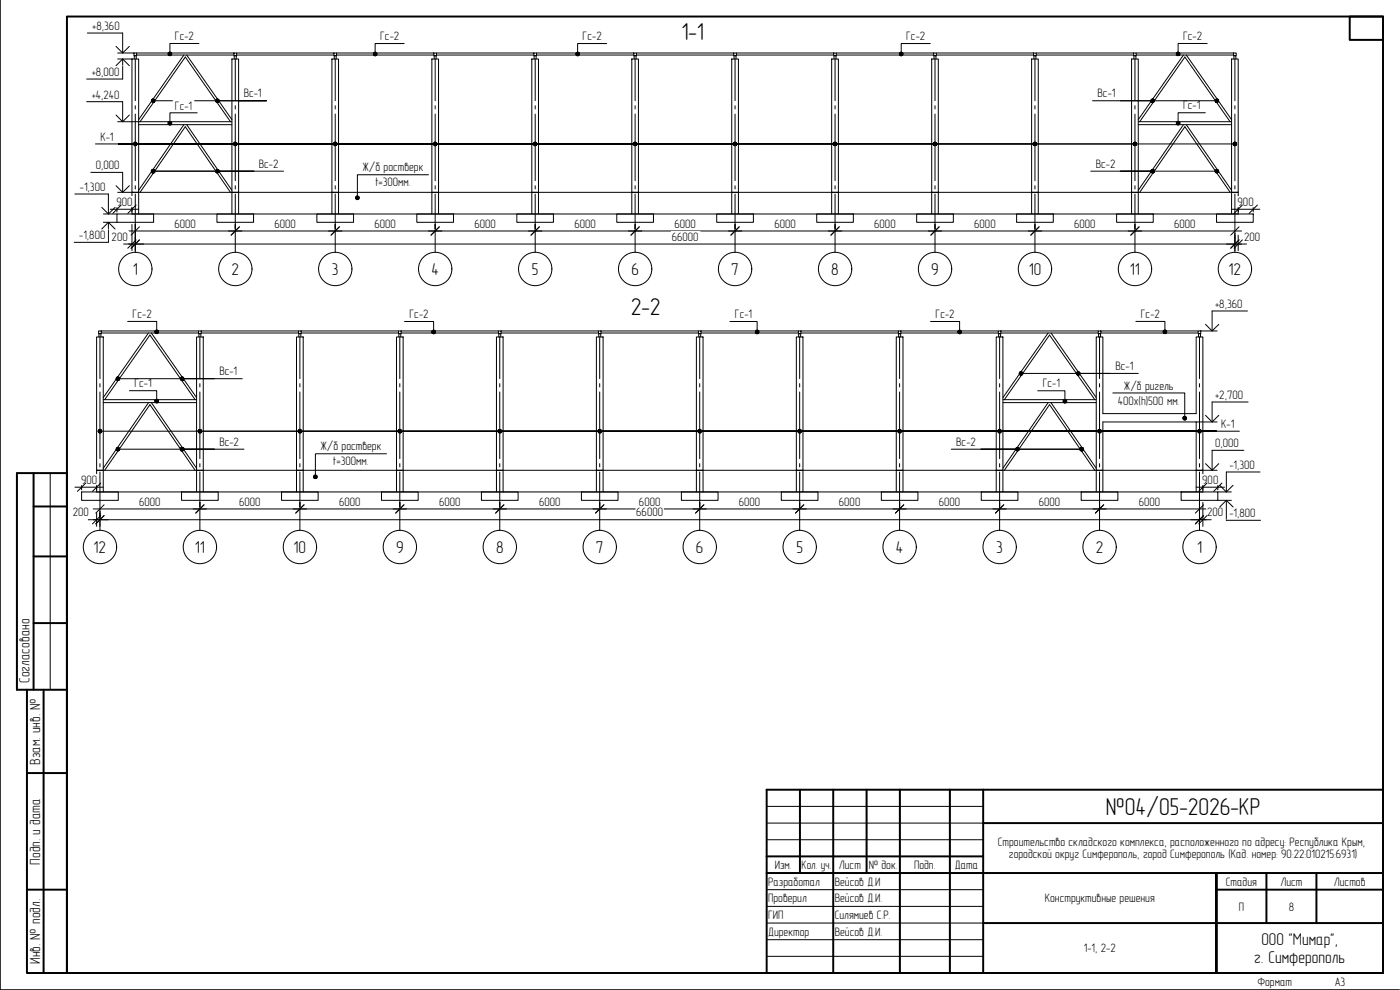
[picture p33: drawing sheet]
<svg xmlns="http://www.w3.org/2000/svg" width="420mm" height="297mm" viewBox="0 0 420 297" stroke-linecap="round" stroke-linejoin="round" font-family="sans-serif">
<defs><g id="words">
<g font-size="7.3">
<text x="204.5" y="12">1-1</text>
<text x="189.3" y="94.6">2-2</text>
<text x="331.9" y="244.4">№04/05-2026-КР</text>
</g>
<g font-size="5.1">
<text x="39.9" y="82.5">1</text>
<text x="69.5" y="82.5">2</text>
<text x="99.6" y="82.5">3</text>
<text x="129.5" y="82.5">4</text>
<text x="159.6" y="82.5">5</text>
<text x="189.5" y="82.5">6</text>
<text x="219.5" y="82.5">7</text>
<text x="249.5" y="82.5">8</text>
<text x="279.5" y="82.5">9</text>
<text x="308.7" y="82.5">10</text>
<text x="339.1" y="82.5">11</text>
<text x="368.7" y="82.5">12</text>
<text x="28.1" y="165.9">12</text>
<text x="58.5" y="165.9">11</text>
<text x="88.1" y="165.9">10</text>
<text x="118.9" y="165.9">9</text>
<text x="148.9" y="165.9">8</text>
<text x="178.9" y="165.9">7</text>
<text x="208.9" y="165.9">6</text>
<text x="239" y="165.9">5</text>
<text x="268.9" y="165.9">4</text>
<text x="299" y="165.9">3</text>
<text x="328.9" y="165.9">2</text>
<text x="359.2" y="165.9">1</text>
<text x="378.6" y="283.6">ООО &quot;Мимар&quot;,</text>
<text x="376.4" y="288.8">г. Симферополь</text>
</g>
<g font-size="4.4">
<text x="8.9" y="204.9" transform="rotate(-90 8.9 204.9)">Согласовано</text>
<text x="12.1" y="229.4" transform="rotate(-90 12.1 229.4)">Взам. инв. №</text>
<text x="12.1" y="259.4" transform="rotate(-90 12.1 259.4)">Подп. и дата</text>
<text x="12.1" y="289.2" transform="rotate(-90 12.1 289.2)">Инв. № подл.</text>
</g>
<g font-size="3.7">
<text x="27.7" y="9">+8,360</text>
<text x="52.5" y="12.1">Гс-2</text>
<text x="114.1" y="12.1">Гс-2</text>
<text x="174.9" y="12.1">Гс-2</text>
<text x="272" y="12.1">Гс-2</text>
<text x="355.1" y="12.1">Гс-2</text>
<text x="27.5" y="22.8">+8,000</text>
<text x="27.5" y="29.6">+4,240</text>
<text x="73.1" y="29.2">Вс-1</text>
<text x="329.4" y="29.2">Вс-1</text>
<text x="52.5" y="32.9">Гс-1</text>
<text x="355.1" y="32.8">Гс-1</text>
<text x="30.1" y="42.2">К-1</text>
<text x="28.8" y="50.8">0,000</text>
<text x="77.7" y="50.4">Вс-2</text>
<text x="108.8" y="51.4">Ж/б ростверк</text>
<text x="328.9" y="50.4">Вс-2</text>
<text x="24" y="57.3">-1,300</text>
<text x="112.5" y="56">t=300мм.</text>
<text x="34.9" y="61.8">900</text>
<text x="371.4" y="61.8">900</text>
<text x="23.8" y="71.8">-1,800</text>
<text x="52.4" y="68.3">6000</text>
<text x="82.4" y="68.3">6000</text>
<text x="112.4" y="68.3">6000</text>
<text x="142.4" y="68.3">6000</text>
<text x="172.4" y="68.3">6000</text>
<text x="202.4" y="68.3">6000</text>
<text x="232.4" y="68.3">6000</text>
<text x="262.4" y="68.3">6000</text>
<text x="292.4" y="68.3">6000</text>
<text x="322.4" y="68.3">6000</text>
<text x="352.4" y="68.3">6000</text>
<text x="33.5" y="72.2">200</text>
<text x="201.6" y="72.2">66000</text>
<text x="373.4" y="72.2">200</text>
<text x="39.8" y="95.4">Гс-2</text>
<text x="122.9" y="95.5">Гс-2</text>
<text x="220.6" y="95.5">Гс-1</text>
<text x="280.8" y="95.5">Гс-2</text>
<text x="342.4" y="95.4">Гс-2</text>
<text x="364.7" y="92.4">+8,360</text>
<text x="65.8" y="112.6">Вс-1</text>
<text x="334.8" y="111">Вс-1</text>
<text x="40.3" y="116.2">Гс-1</text>
<text x="312.9" y="116.3">Гс-1</text>
<text x="337.3" y="116.9">Ж/б ригель</text>
<text x="364.7" y="119.7">+2,700</text>
<text x="335.5" y="121.4">400х(h)500 мм.</text>
<text x="366.5" y="128.4">К-1</text>
<text x="65.8" y="133.8">Вс-2</text>
<text x="96.1" y="135.2">Ж/б ростверк</text>
<text x="287" y="133.8">Вс-2</text>
<text x="364.7" y="134.2">0,000</text>
<text x="99.9" y="139.7">t=300мм.</text>
<text x="369" y="140.7">-1,300</text>
<text x="24.3" y="145.2">900</text>
<text x="360.8" y="145.2">900</text>
<text x="21.8" y="154.9">200</text>
<text x="41.8" y="151.7">6000</text>
<text x="71.8" y="151.7">6000</text>
<text x="101.8" y="151.7">6000</text>
<text x="131.8" y="151.7">6000</text>
<text x="161.8" y="151.7">6000</text>
<text x="191" y="154.9">66000</text>
<text x="191.8" y="151.7">6000</text>
<text x="221.8" y="151.7">6000</text>
<text x="251.8" y="151.7">6000</text>
<text x="281.8" y="151.7">6000</text>
<text x="311.8" y="151.7">6000</text>
<text x="341.8" y="151.7">6000</text>
<text x="362.3" y="154.9">200</text>
<text x="369" y="155.2">-1,800</text>
<text x="299.5" y="253.8">Строительство складского комплекса, расположенного по адресу: Республика Крым,</text>
<text x="302.8" y="257.6">городской округ Симферополь, город Симферополь (Кад. номер: 90:22:010215:6931)</text>
<text x="232.5" y="260.7">Изм.</text>
<text x="240.6" y="260.7">Кол. уч.</text>
<text x="251.8" y="260.7">Лист</text>
<text x="260.7" y="260.7">№ док.</text>
<text x="274.3" y="260.7">Подп.</text>
<text x="286.6" y="260.7">Дата</text>
<text x="230.5" y="265.8">Разработал</text>
<text x="250.5" y="265.8">Вейсов Д.И</text>
<text x="367.9" y="265.7">Стадия</text>
<text x="384.3" y="265.7">Лист</text>
<text x="400.3" y="265.7">Листов</text>
<text x="230.5" y="275.8">ГИП</text>
<text x="230.5" y="270.8">Проверил</text>
<text x="250.5" y="270.8">Вейсов Д.И.</text>
<text x="250.5" y="275.8">Силямиев С.Р.</text>
<text x="313.6" y="270.7">Конструктивные решения</text>
<text x="371.8" y="273.2">П</text>
<text x="386.8" y="273.2">8</text>
<text x="230.5" y="280.8">Директор</text>
<text x="250.5" y="280.8">Вейсов Д.И.</text>
<text x="325.3" y="285.7">1-1, 2-2</text>
<text x="377.4" y="295.7">Формат</text>
<text x="400.6" y="295.7">A3</text>
</g>
</g></defs>
<!-- layer: 0 -->
<g fill="none" stroke="#000" stroke-width=".3">
<path d="M39.6 17.7h2v40h-2zM40.2 15.9h.8v.8h-.8zM40.3 17.7v-1h.6v1M41 15.9h30v.8h-.8v-.8M41 16.5h29.2M55.2 16.5l-13.6 19.4M56 16.5l13.6 19.4M69.6 17.7h2v40h-2zM70.3 17.7v-1h.6v1M71 16.5h29.2M71 15.9h29.2M99.6 17.7h2v40h-2z"/>
<path d="M100.2 15.9h.8v.8h-.8zM100.3 17.7v-1h.6v1M101 16.5h29.2M101 15.9h29.2M129.6 17.7h2v40h-2zM130.2 15.9h.8v.8h-.8zM130.3 17.7v-1h.6v1M131 16.5h29.2M131 15.9h29.2M159.6 17.7h2v40h-2zM160.2 15.9h.8v.8h-.8zM160.3 17.7v-1h.6v1"/>
<path d="M161 16.5h29.2M161 15.9h29.2M189.6 17.7h2v40h-2zM190.2 15.9h.8v.8h-.8zM190.3 17.7v-1h.6v1M191 16.5h29.2M191 15.9h29.2M219.6 17.7h2v40h-2zM220.2 15.9h.8v.8h-.8zM220.3 17.7v-1h.6v1M221 16.5h29.2M221 15.9h29.2"/>
<path d="M249.6 17.7h2v40h-2zM250.2 15.9h.8v.8h-.8zM250.3 17.7v-1h.6v1M251 16.5h29.2M251 15.9h29.2M279.6 17.7h2v40h-2zM280.2 15.9h.8v.8h-.8zM280.3 17.7v-1h.6v1M281 16.5h29.2M281 15.9h29.2M309.6 17.7h2v40h-2zM310.2 15.9h.8v.8h-.8z"/>
<path d="M310.3 17.7v-1h.6v1M311 16.5h29.2M311 15.9h29.2M339.6 17.7h2v40h-2zM340.2 15.9h.8v.8h-.8zM340.3 17.7v-1h.6v1M341 16.5h29.2M341 15.9h29.2M355.2 16.5l-13.6 19.4M356 16.5l13.6 19.4M369.6 17.7h2v40h-2zM370.2 15.9h.8v.8h-.8z"/>
<path d="M370.3 17.7v-1h.6v1M41.6 36.5h28M41.6 37.4h28M42 36.5l13.6-19.4 13.6 19.4M55.2 37.4l-13.6 19.7M56 37.4l13.6 19.7M341.6 36.5h28M341.6 37.4h28M342 36.5l13.6-19.4 13.6 19.4M355.2 37.4l-13.6 19.7M356 37.4l13.6 19.7M39.6 57.7h332v6.5h-332z"/>
<path d="M41.6 57.7v6.5M42 57.7l13.6-19.7 13.6 19.7M69.6 57.7v6.5M71.6 57.7v6.5M99.6 57.7v6.5M101.6 57.7v6.5M129.6 57.7v6.5M131.6 57.7v6.5M159.6 57.7v6.5M161.6 57.7v6.5M189.6 57.7v6.5M191.6 57.7v6.5"/>
<path d="M219.6 57.7v6.5M221.6 57.7v6.5M249.6 57.7v6.5M251.6 57.7v6.5M279.6 57.7v6.5M281.6 57.7v6.5M309.6 57.7v6.5M311.6 57.7v6.5M339.6 57.7v6.5M341.6 57.7v6.5M342 57.7l13.6-19.7 13.6 19.7M369.6 57.7v6.5"/>
<path d="M35.1 64.2h11v2.5h-11zM36.4 61.5l-2.6 2.5M40.9 72l-2.5 2.5M40.9 61.5l-2.5 2.5M41.8 68.1l-2.5 2.5M41.8 72l-2.5 2.5M65.1 64.2h11v2.5h-11zM71.9 68.1l-2.5 2.5M95.1 64.2h11v2.5h-11zM101.9 68.1l-2.5 2.5M125.1 64.2h11v2.5h-11zM131.8 68.1l-2.5 2.5"/>
<path d="M155.1 64.2h11v2.5h-11zM161.9 68.1l-2.5 2.5M185.1 64.2h11v2.5h-11zM191.9 68.1l-2.5 2.5M215.1 64.2h11v2.5h-11zM221.8 68.1l-2.4 2.5M245.1 64.2h11v2.5h-11zM251.9 68.1l-2.5 2.5M275.1 64.2h11v2.5h-11zM281.9 68.1l-2.5 2.5M305.1 64.2h11v2.5h-11zM311.8 68.1l-2.4 2.5"/>
<path d="M335.1 64.2h11v2.5h-11zM341.9 68.1l-2.5 2.5M365.1 64.2h11v2.5h-11zM371.9 68.1l-2.5 2.5M371.9 72l-2.5 2.5M372.9 72l-2.5 2.5M372.9 61.5l-2.5 2.5M377.4 61.5l-2.5 2.5M29.6 99.3h.8v.8h-.8zM30.4 99.9h29.2M30.4 99.3h29.2M44.6 99.9l-13.6 19.4"/>
<path d="M45.4 99.9l13.6 19.4M59.6 99.3h.8v.8h-.8zM60.4 99.9h29.2M60.4 99.3h29.2M89.6 99.3h.8v.8h-.8zM90.4 99.9h29.2M90.4 99.3h29.2M119.6 99.3h.8v.8h-.8zM120.4 99.9h29.2M120.4 99.3h29.2M149.6 99.3h.8v.8h-.8zM150.4 99.9h29.2"/>
<path d="M150.4 99.3h29.2M179.6 99.3h.8v.8h-.8zM180.4 99.9h29.2M180.4 99.3h29.2M209.6 99.3h.8v.8h-.8zM210.4 99.9h29.2M210.4 99.3h29.2M239.6 99.3h.8v.8h-.8zM240.4 99.9h29.2M240.4 99.3h29.2M269.6 99.3h.8v.8h-.8zM270.4 99.9h29.2"/>
<path d="M270.4 99.3h29.2M299.6 99.3h.8v.8h-.8zM300.4 99.9h29.2M300.4 99.3h29.2M314.6 99.9l-13.6 19.4M315.4 99.9l13.6 19.4M330.4 99.3v.8h-.8v-.8h30M330.4 99.9h29.2M359.6 99.3h.8v.8h-.8zM29 101.1h2v40h-2zM29.7 101.1v-1h.6v1M31 119.9h28"/>
<path d="M31.4 119.9l13.6-19.4 13.6 19.4M59 101.1h2v40h-2zM59.7 101.1v-1h.6v1M89 101.1h2v40h-2zM89.7 101.1v-1h.6v1M119 101.1h2v40h-2zM119.7 101.1v-1h.6v1M149 101.1h2v40h-2zM149.7 101.1v-1h.6v1M179 101.1h2v40h-2zM179.7 101.1v-1h.6v1M209 101.1h2v40h-2z"/>
<path d="M209.7 101.1v-1h.6v1M239 101.1h2v40h-2zM239.7 101.1v-1h.6v1M269 101.1h2v40h-2zM269.7 101.1v-1h.6v1M299 101.1h2v40h-2zM299.7 101.1v-1h.6v1M301 119.9h28M301.4 119.9l13.6-19.4 13.6 19.4M329 101.1h2v23h28v-23h2v40h-2v-14.5h-28v14.5h-2zM329.7 101.1v-1h.6v1M359.7 101.1v-1h.6v1"/>
<path d="M31 120.8h28M44.6 120.8l-13.6 19.7M45.4 120.8l13.6 19.7M301 120.8h28M314.6 120.8l-13.6 19.7M315.4 120.8l13.6 19.7M24.5 147.6h11v2.5h-11zM25.7 144.9l-2.5 2.5M29 141.1h332v6.5h-332zM30.2 154.7l-2.5 2.5M30.2 144.9l-2.5 2.5M31 141.1v6.5"/>
<path d="M31.2 151.5l-2.5 2.5M31.2 154.7l-2.5 2.5M31.4 141.1l13.6-19.7 13.6 19.7M54.5 147.6h11v2.5h-11zM59 141.1v6.5M61 141.1v6.5M61.2 151.5l-2.5 2.5M84.5 147.6h11v2.5h-11zM89 141.1v6.5M91 141.1v6.5M91.2 151.5l-2.4 2.5M114.5 147.6h11v2.5h-11z"/>
<path d="M119 141.1v6.5M121 141.1v6.5M121.2 151.5l-2.5 2.5M144.5 147.6h11v2.5h-11zM149 141.1v6.5M151 141.1v6.5M151.2 151.5l-2.5 2.5M174.5 147.6h11v2.5h-11zM179 141.1v6.5M181 141.1v6.5M181.3 151.5l-2.6 2.5M204.5 147.6h11v2.5h-11z"/>
<path d="M209 141.1v6.5M211 141.1v6.5M211.2 151.5l-2.5 2.5M234.5 147.6h11v2.5h-11zM239 141.1v6.5M241 141.1v6.5M241.2 151.5l-2.5 2.5M264.5 147.6h11v2.5h-11zM269 141.1v6.5M271 141.1v6.5M271.2 151.5l-2.5 2.5M294.5 147.6h11v2.5h-11z"/>
<path d="M299 141.1v6.5M301 141.1v6.5M301.2 151.5l-2.5 2.5M301.4 141.1l13.6-19.7 13.6 19.7M324.5 147.6h11v2.5h-11zM329 141.1v6.5M331 141.1v6.5M331.2 151.5l-2.5 2.5M354.5 147.6h11v2.5h-11zM359 141.1v6.5M361.2 151.5l-2.5 2.5M361.2 154.7l-2.5 2.5"/>
<path d="M362.2 154.7l-2.5 2.5M362.2 144.9l-2.5 2.5M366.7 144.9l-2.5 2.5"/>
</g>
<g fill="none" stroke="#000" stroke-width=".3">
<path d="M40.6 17.7v12.5M70.6 17.7v12.5M100.6 17.7v12.5M130.6 17.7v12.5M160.6 17.7v12.5M190.6 17.7v12.5M220.6 17.7v12.5M250.6 17.7v12.5M280.6 17.7v12.5M310.6 17.7v12.5M340.6 17.7v12.5M370.6 17.7v12.5"/>
<path d="M40.6 31.7v1M40.6 34.2v20M70.6 31.7v1M70.6 34.2v20M100.6 31.7v1M100.6 34.2v20M130.6 31.7v1M130.6 34.2v20M160.6 31.7v1M160.6 34.2v20M190.6 31.7v1M190.6 34.2v20"/>
<path d="M220.6 31.7v1M220.6 34.2v20M250.6 31.7v1M250.6 34.2v20M280.6 31.7v1M280.6 34.2v20M310.6 31.7v1M310.6 34.2v20M340.6 31.7v1M340.6 34.2v20M370.6 31.7v1M370.6 34.2v20"/>
<path d="M40.6 58.2v17.5M40.6 55.7v1M70.6 58.2v17.5M70.6 55.7v1M100.6 58.2v17.5M100.6 55.7v1M130.6 58.2v17.5M130.6 55.7v1M160.6 58.2v17.5M160.6 55.7v1M190.6 58.2v17.5M190.6 55.7v1"/>
<path d="M220.6 58.2v17.5M220.6 55.7v1M250.6 58.2v17.5M250.6 55.7v1M280.6 58.2v17.5M280.6 55.7v1M310.6 58.2v17.5M310.6 55.7v1M340.6 58.2v17.5M340.6 55.7v1M370.6 58.2v17.5M370.6 55.7v1"/>
<path d="M30 101.1v12.5M30 115.1v1M30 117.6v20M60 101.1v12.5M60 115.1v1M60 117.6v20M90 101.1v12.5M90 115.1v1M90 117.6v20M120 101.1v12.5M120 115.1v1M120 117.6v20"/>
<path d="M150 101.1v12.5M150 115.1v1M150 117.6v20M180 101.1v12.5M180 115.1v1M180 117.6v20M210 101.1v12.5M210 115.1v1M210 117.6v20M240 101.1v12.5M240 115.1v1M240 117.6v20"/>
<path d="M270 101.1v12.5M270 115.1v1M270 117.6v20M300 101.1v12.5M300 115.1v1M300 117.6v20M330 101.1v12.5M330 115.1v1M330 117.6v20M360 101.1v12.5M360 115.1v1M360 117.6v20"/>
<path d="M30 139.1v1M60 139.1v1M90 139.1v1M120 139.1v1M150 139.1v1M180 139.1v1M210 139.1v1M240 139.1v1M270 139.1v1M300 139.1v1M330 139.1v1M360 139.1v1"/>
<path d="M30 141.6v17.5M60 141.6v17.5M90 141.6v17.5M120 141.6v17.5M150 141.6v17.5M180 141.6v17.5M210 141.6v17.5M240 141.6v17.5M270 141.6v17.5M300 141.6v17.5M330 141.6v17.5M360 141.6v17.5"/>
<circle cx="40.6" cy="80.7" r="5"/>
<circle cx="70.6" cy="80.7" r="5"/>
<circle cx="100.6" cy="80.7" r="5"/>
<circle cx="130.6" cy="80.7" r="5"/>
<circle cx="160.6" cy="80.7" r="5"/>
<circle cx="190.6" cy="80.7" r="5"/>
<circle cx="220.6" cy="80.7" r="5"/>
<circle cx="250.6" cy="80.7" r="5"/>
<circle cx="280.6" cy="80.7" r="5"/>
<circle cx="310.6" cy="80.7" r="5"/>
<circle cx="340.6" cy="80.7" r="5"/>
<circle cx="370.6" cy="80.7" r="5"/>
<circle cx="30" cy="164.1" r="5"/>
<circle cx="60" cy="164.1" r="5"/>
<circle cx="90" cy="164.1" r="5"/>
<circle cx="120" cy="164.1" r="5"/>
<circle cx="150" cy="164.1" r="5"/>
<circle cx="180" cy="164.1" r="5"/>
<circle cx="210" cy="164.1" r="5"/>
<circle cx="240" cy="164.1" r="5"/>
<circle cx="270" cy="164.1" r="5"/>
<circle cx="300" cy="164.1" r="5"/>
<circle cx="330" cy="164.1" r="5"/>
<circle cx="360" cy="164.1" r="5"/>
</g>
<g fill="none" stroke="#fff" stroke-width=".3">
<path d="M52 12.5h6.7M113.6 12.6h6.7M174.4 12.6h6.7M271.5 12.6h6.7M354.6 12.5h6.7M52 33.3h6.2M72.6 29.7h6.4M328.9 29.7h6.4M354.6 33.3h6.1M29.6 42.7h5M77.2 50.9h6.9M108.3 52h19.3"/>
<path d="M112 56.4h11.8M328.4 50.9h6.9M39.3 95.9h6.7M122.4 96h6.7M220 96h6.2M280.3 96h6.7M341.9 95.9h6.7M39.9 116.7h6.1M65.3 113.1h6.4M312.4 116.7h6.2M334.3 111.6h6.3M336.8 117.4h15.9"/>
<path d="M65.3 134.3h6.9M95.7 135.7h19.3M286.5 134.3h6.9M335 121.9h19.5M366 128.9h4.9M99.4 140.2h11.8"/>
</g>
<g fill="#fff" stroke="#fff" stroke-width=".3">
<path d="M29.6 39.2h5l-5 3.5zM29.6 42.7h5v-3.5z"/>
<path d="M72.6 26.2h6.4l-6.4 3.5zM72.6 29.7h6.4v-3.5z"/>
<path d="M77.2 47.4h6.9l-6.9 3.5zM77.2 50.9h6.9v-3.5z"/>
<path d="M52 9h6.7l-6.7 3.5zM52 12.5h6.7v-3.5z"/>
<path d="M354.6 29.8h6.1l-6.1 3.5zM354.6 33.3h6.1v-3.5z"/>
<path d="M52 29.9h6.2l-6.2 3.4zM52 33.3h6.2v-3.4z"/>
<path d="M354.6 9h6.7l-6.7 3.5zM354.6 12.5h6.7v-3.5z"/>
<path d="M174.4 9.1h6.7l-6.7 3.5zM174.4 12.6h6.7v-3.5z"/>
<path d="M328.4 47.4h6.9l-6.9 3.5zM328.4 50.9h6.9v-3.5z"/>
<path d="M328.9 26.2h6.4l-6.4 3.5zM328.9 29.7h6.4v-3.5z"/>
<path d="M113.6 9.1h6.7l-6.7 3.5zM113.6 12.6h6.7v-3.5z"/>
<path d="M271.5 9.1h6.7l-6.7 3.5zM271.5 12.6h6.7v-3.5z"/>
<path d="M108.3 48.5h19.3l-19.3 3.5zM108.3 52h19.3v-3.5z"/>
<path d="M112 52.9h11.8l-11.8 3.5zM112 56.4h11.8v-3.5z"/>
<path d="M366 125.4h4.9l-4.9 3.5zM366 128.9h4.9v-3.5z"/>
<path d="M334.3 108h6.3l-6.3 3.6zM334.3 111.6h6.3v-3.6z"/>
<path d="M286.5 130.8h6.9l-6.9 3.5zM286.5 134.3h6.9v-3.5z"/>
<path d="M341.9 92.4h6.7l-6.7 3.5zM341.9 95.9h6.7v-3.5z"/>
<path d="M39.9 113.2h6.1l-6.1 3.5zM39.9 116.7h6.1v-3.5z"/>
<path d="M312.4 113.2h6.2l-6.2 3.5zM312.4 116.7h6.2v-3.5z"/>
<path d="M39.3 92.4h6.7l-6.7 3.5zM39.3 95.9h6.7v-3.5z"/>
<path d="M220 92.5h6.2l-6.2 3.5zM220 96h6.2v-3.5z"/>
<path d="M65.3 130.8h6.9l-6.9 3.5zM65.3 134.3h6.9v-3.5z"/>
<path d="M65.3 109.6h6.4l-6.4 3.5zM65.3 113.1h6.4v-3.5z"/>
<path d="M280.3 92.5h6.7l-6.7 3.5zM280.3 96h6.7v-3.5z"/>
<path d="M122.4 92.5h6.7l-6.7 3.5zM122.4 96h6.7v-3.5z"/>
<path d="M336.8 113.9h15.9l-15.9 3.5zM336.8 117.4h15.9v-3.5z"/>
<path d="M335 118.4h19.5l-19.5 3.5zM335 121.9h19.5v-3.5z"/>
<path d="M95.7 132.2h19.3l-19.3 3.5zM95.7 135.7h19.3v-3.5z"/>
<path d="M99.4 136.7h11.8l-11.8 3.5zM99.4 140.2h11.8v-3.5z"/>
</g>
<g fill="#000" stroke="#000" stroke-width=".3">
<path d="M51 16.2h.5v.2zM112.6 16.2h.5v.2zM173.4 16.2h.5l-.1 .2zM270.5 16.2h.5l-.1 .2zM353.6 16.2h.5l-.1 .2zM46 30.2h.5l-.1 .2zM51 37h.5v.2zM65.2 30.2h.5v.2zM345.9 30.2h.5v.2zM353.6 36.9h.5l-.1 .2zM365.2 30.2h.5v.2zM40.6 43.2h.5v.2z"/>
<path d="M46 51.4h.5l-.1 .1zM65.2 51.4h.5v.1zM70.6 43.2h.5v.2zM100.6 43.2h.5v.2zM107.3 59.4h.5l-.1 .1zM130.6 43.2h.5v.2zM160.6 43.2h.5v.2zM190.6 43.2h.5v.2zM220.6 43.2h.5v.2zM250.6 43.2h.5v.2zM280.6 43.2h.5v.2zM310.6 43.2h.5v.2z"/>
<path d="M340.6 43.2h.5v.2zM345.9 51.4h.5v.1zM365.2 51.4h.5v.1zM370.6 43.2h.5v.2zM47 99.6h.5v.2zM130.1 99.6h.5v.2zM227.2 99.6h.5v.2zM288 99.6h.5v.2zM349.6 99.6h.5v.2zM35.4 113.6h.5v.2zM54.7 113.6h.5l-.1 .2zM306.4 112h.5v.3z"/>
<path d="M323.6 112h.5l-.1 .3zM30 129.4h.5v.2zM35.4 134.8h.5v.2zM47 120.3h.5v.2zM54.7 134.8h.5l-.1 .2zM60 129.4h.5v.2zM90 129.4h.5l-.1 .2zM120 129.4h.5v.2zM150 129.4h.5v.2zM180 129.4h.5l-.1 .2zM210 129.4h.5v.2zM240 129.4h.5v.2z"/>
<path d="M270 129.4h.5l-.1 .2zM300 129.4h.5v.2zM305.4 134.8h.5l-.1 .2zM319.6 120.4h.5v.2zM324.6 134.8h.5v.2zM330 129.4h.5v.2zM355.6 125.5h.4v.2zM360 129.4h.5l-.1 .2zM94.7 143.1h.4v.2z"/>
<path d="M50.5 16.4l.1 .1 .4-.3zM50.6 16.5l.4-.3-.2 .4zM51 16.2l-.2 .4 .2 .1z"/>
<path d="M50.6 15.8l-.1 .2 .5 .2zM50.5 16l.5 .2h-.5zM50.5 16.2v.2l.5-.2z"/>
<path d="M51 16.2v.5l.2-.1zM51 16.2l.4 .3-.2 .1zM51 16.2l.4 .3 .1-.1z"/>
<path d="M51 15.7v.5l.2-.5zM50.8 15.7h.2v.5zM50.6 15.8l.4 .4-.2-.5z"/>
<path d="M51 16.2h.5v-.2zM51.4 15.8l.1 .2-.5 .2zM51.2 15.7l-.2 .5 .4-.4z"/>
<path d="M112.1 16.4l.1 .2 .4-.4zM112.6 16.2l-.2 .5-.2-.1zM112.6 16.2l-.2 .5h.2z"/>
<path d="M112.2 15.8l-.1 .2 .5 .2zM112.1 16l.5 .2h-.5zM112.1 16.2v.2l.5-.2z"/>
<path d="M112.6 16.2v.5h.2zM112.6 16.2l.3 .4-.1 .1zM112.6 16.2l.3 .4 .2-.2z"/>
<path d="M112.6 15.7v.5l.2-.5zM112.4 15.7h.2v.5zM112.2 15.8l.4 .4-.2-.5z"/>
<path d="M112.6 16.2h.5v-.2zM112.6 16.2l.3-.4 .2 .2zM112.8 15.7l-.2 .5 .3-.4z"/>
<path d="M172.9 16.4l.1 .2 .4-.4zM173.4 16.2l-.2 .5-.2-.1zM173.4 16.2l-.2 .5h.2z"/>
<path d="M173 15.8l-.1 .2 .5 .2zM172.9 16l.5 .2h-.5zM172.9 16.2v.2l.5-.2z"/>
<path d="M173.4 16.2v.5h.2zM173.4 16.2l.3 .4-.1 .1zM173.4 16.2l.3 .4 .1-.2z"/>
<path d="M173.4 15.7v.5l.2-.5zM173.2 15.7h.2v.5zM173 15.8l.4 .4-.2-.5z"/>
<path d="M173.4 16.2h.5l-.1-.2zM173.4 16.2l.3-.4 .1 .2zM173.6 15.7l-.2 .5 .3-.4z"/>
<path d="M270 16.4l.1 .2 .4-.4zM270.1 16.6l.4-.4-.2 .5zM270.5 16.2l-.2 .5h.2z"/>
<path d="M270.1 15.8l-.1 .2 .5 .2zM270 16l.5 .2h-.5zM270 16.2v.2l.5-.2z"/>
<path d="M270.5 16.2v.5h.2zM270.5 16.2l.3 .4-.1 .1zM270.5 16.2l.3 .4 .1-.2z"/>
<path d="M270.5 15.7v.5l.2-.5zM270.3 15.7h.2v.5zM270.1 15.8l.4 .4-.2-.5z"/>
<path d="M270.5 16.2h.5l-.1-.2zM270.5 16.2l.3-.4 .1 .2zM270.7 15.7l-.2 .5 .3-.4z"/>
<path d="M353.1 16.4l.1 .1 .4-.3zM353.2 16.5l.4-.3-.2 .4zM353.6 16.2l-.2 .4 .2 .1z"/>
<path d="M353.2 15.8l-.1 .2 .5 .2zM353.1 16l.5 .2h-.5zM353.1 16.2v.2l.5-.2z"/>
<path d="M353.6 16.2v.5l.2-.1zM353.6 16.2l.3 .3-.1 .1zM353.6 16.2l.3 .3 .1-.1z"/>
<path d="M353.6 15.7v.5l.2-.5zM353.4 15.7h.2v.5zM353.2 15.8l.4 .4-.2-.5z"/>
<path d="M353.6 16.2h.5l-.1-.2zM353.9 15.8l.1 .2-.4 .2zM353.8 15.7l-.2 .5 .3-.4z"/>
<path d="M45.5 30.4l.1 .2 .4-.4zM45.6 30.6l.4-.4-.2 .5zM46 30.2l-.2 .5h.2z"/>
<path d="M45.6 29.9l-.1 .1 .5 .2zM45.5 30l.5 .2h-.5zM45.5 30.2v.2l.5-.2z"/>
<path d="M46 30.2v.5h.2zM46 30.2l.3 .4-.1 .1zM46 30.2l.3 .4 .1-.2z"/>
<path d="M46 29.7v.5l.2-.4zM45.8 29.8l.2-.1v.5zM45.6 29.9l.4 .3-.2-.4z"/>
<path d="M46 30.2h.5l-.1-.2zM46.3 29.9l.1 .1-.4 .2zM46.2 29.8l-.2 .4 .3-.3z"/>
<path d="M50.5 37.2l.1 .1 .4-.3zM50.6 37.3l.4-.3-.2 .4zM51 37l-.2 .4 .2 .1z"/>
<path d="M50.6 36.6l-.1 .2 .5 .2zM50.5 36.8l.5 .2h-.5zM50.5 37v.2l.5-.2z"/>
<path d="M51 37v.5l.2-.1zM51 37l.4 .3-.2 .1zM51 37l.4 .3 .1-.1z"/>
<path d="M51 36.5v.5l.2-.5zM50.8 36.5h.2v.5zM50.6 36.6l.4 .4-.2-.5z"/>
<path d="M51 37h.5v-.2zM51 37l.4-.4 .1 .2zM51.2 36.5l-.2 .5 .4-.4z"/>
<path d="M64.8 30.4l.1 .2 .3-.4zM64.9 30.6l.3-.4-.2 .5zM65.2 30.2l-.2 .5h.2z"/>
<path d="M64.9 29.9l-.1 .1 .4 .2zM64.8 30l.4 .2h-.5zM64.7 30.2l.1 .2 .4-.2z"/>
<path d="M65.2 30.2v.5h.2zM65.2 30.2l.4 .4-.2 .1zM65.2 30.2l.4 .4 .1-.2z"/>
<path d="M65.2 29.7v.5l.2-.4zM65 29.8l.2-.1v.5zM64.9 29.9l.3 .3-.2-.4z"/>
<path d="M65.2 30.2h.5v-.2zM65.2 30.2l.4-.3 .1 .1zM65.4 29.8l-.2 .4 .4-.3z"/>
<path d="M345.5 30.4l.1 .2 .3-.4zM345.6 30.6l.3-.4-.2 .5zM345.9 30.2l-.2 .5h.2z"/>
<path d="M345.6 29.9l-.1 .1 .4 .2zM345.5 30l.4 .2h-.5zM345.4 30.2l.1 .2 .4-.2z"/>
<path d="M345.9 30.2v.5h.2zM345.9 30.2l.4 .4-.2 .1zM345.9 30.2l.4 .4 .1-.2z"/>
<path d="M345.9 29.7v.5l.2-.4zM345.7 29.8l.2-.1v.5zM345.6 29.9l.3 .3-.2-.4z"/>
<path d="M345.9 30.2h.5v-.2zM345.9 30.2l.4-.3 .1 .1zM346.1 29.8l-.2 .4 .4-.3z"/>
<path d="M353.1 37.1l.1 .2 .4-.4zM353.2 37.3l.4-.4-.2 .5zM353.6 36.9l-.2 .5 .2 .1z"/>
<path d="M353.2 36.6l-.1 .2 .5 .1zM353.1 36.8l.5 .1h-.5zM353.1 36.9v.2l.5-.2z"/>
<path d="M353.6 36.9v.6l.2-.1zM353.6 36.9l.3 .4-.1 .1zM353.6 36.9l.3 .4 .1-.2z"/>
<path d="M353.6 36.5v.4l.2-.4zM353.4 36.5h.2v.4zM353.2 36.6l.4 .3-.2-.4z"/>
<path d="M353.6 36.9h.5l-.1-.1zM353.6 36.9l.3-.3 .1 .2zM353.8 36.5l-.2 .4 .3-.3z"/>
<path d="M364.7 30.4l.1 .2 .4-.4zM364.8 30.6l.4-.4-.2 .5zM365.2 30.2l-.2 .5h.2z"/>
<path d="M364.8 29.9l-.1 .1 .5 .2zM364.7 30l.5 .2h-.5zM364.7 30.2v.2l.5-.2z"/>
<path d="M365.2 30.2v.5h.2zM365.2 30.2l.3 .4-.1 .1zM365.2 30.2l.3 .4 .2-.2z"/>
<path d="M365.2 29.7v.5l.2-.4zM365 29.8l.2-.1v.5zM364.8 29.9l.4 .3-.2-.4z"/>
<path d="M365.2 30.2h.5v-.2zM365.5 29.9l.2 .1-.5 .2zM365.4 29.8l-.2 .4 .3-.3z"/>
<path d="M40.1 43.4l.2 .1 .3-.3zM40.3 43.5l.3-.3-.2 .5zM40.6 43.2l-.2 .5h.2z"/>
<path d="M40.3 42.8l-.2 .2 .5 .2zM40.1 43l.5 .2h-.5zM40.1 43.2v.2l.5-.2z"/>
<path d="M40.6 43.2v.5h.2zM40.6 43.2l.4 .3-.2 .2zM40.6 43.2l.4 .3 .1-.1z"/>
<path d="M40.6 42.7v.5l.2-.5zM40.4 42.7h.2v.5zM40.3 42.8l.3 .4-.2-.5z"/>
<path d="M40.6 43.2h.5v-.2zM40.6 43.2l.4-.4 .1 .2zM40.8 42.7l-.2 .5 .4-.4z"/>
<path d="M45.5 51.5l.1 .2 .4-.3zM45.6 51.7l.4-.3-.2 .4zM46 51.4l-.2 .4 .2 .1z"/>
<path d="M45.5 51.5l.1 .2 .4-.3zM45.6 51.7l.4-.3-.2 .4zM46 51.4l-.2 .4 .2 .1z"/>
<path d="M45.6 51l-.1 .2 .5 .2zM45.5 51.2l.5 .2h-.5zM45.5 51.4v.1l.5-.1z"/>
<path d="M45.6 51l-.1 .2 .5 .2zM45.5 51.2l.5 .2h-.5zM45.5 51.4v.1l.5-.1z"/>
<path d="M46 51.4v.5l.2-.1zM46 51.4l.3 .3-.1 .1zM46 51.4l.3 .3 .1-.2z"/>
<path d="M46 51.4v.5l.2-.1zM46 51.4l.3 .3-.1 .1zM46 51.4l.3 .3 .1-.2z"/>
<path d="M46 50.9v.5l.2-.5zM45.8 50.9h.2v.5zM45.6 51l.4 .4-.2-.5z"/>
<path d="M46 50.9v.5l.2-.5zM45.8 50.9h.2v.5zM45.6 51l.4 .4-.2-.5z"/>
<path d="M46 51.4h.5l-.1-.2zM46 51.4l.3-.4 .1 .2zM46.2 50.9l-.2 .5 .3-.4z"/>
<path d="M46 51.4h.5l-.1-.2zM46 51.4l.3-.4 .1 .2zM46.2 50.9l-.2 .5 .3-.4z"/>
<path d="M64.8 51.5l.1 .2 .3-.3zM64.9 51.7l.3-.3-.2 .4zM65.2 51.4l-.2 .4 .2 .1z"/>
<path d="M64.9 51l-.1 .2 .4 .2zM64.8 51.2l.4 .2h-.5zM64.7 51.4l.1 .1 .4-.1z"/>
<path d="M65.2 51.4v.5l.2-.1zM65.2 51.4l.4 .3-.2 .1zM65.2 51.4l.4 .3 .1-.2z"/>
<path d="M65.2 50.9v.5l.2-.5zM65 50.9h.2v.5zM64.9 51l.3 .4-.2-.5z"/>
<path d="M65.2 51.4h.5v-.2zM65.2 51.4l.4-.4 .1 .2zM65.4 50.9l-.2 .5 .4-.4z"/>
<path d="M70.1 43.4l.2 .1 .3-.3zM70.3 43.5l.3-.3-.2 .5zM70.6 43.2l-.2 .5h.2z"/>
<path d="M70.3 42.8l-.2 .2 .5 .2zM70.1 43l.5 .2h-.5zM70.1 43.2v.2l.5-.2z"/>
<path d="M70.6 43.2v.5h.2zM70.6 43.2l.4 .3-.2 .2zM70.6 43.2l.4 .3 .1-.1z"/>
<path d="M70.6 42.7v.5l.2-.5zM70.4 42.7h.2v.5zM70.3 42.8l.3 .4-.2-.5z"/>
<path d="M70.6 43.2h.5v-.2zM71 42.8l.1 .2-.5 .2zM70.8 42.7l-.2 .5 .4-.4z"/>
<path d="M100.1 43.4l.1 .1 .4-.3zM100.2 43.5l.4-.3-.2 .5zM100.6 43.2l-.2 .5h.2z"/>
<path d="M100.2 42.8l-.1 .2 .5 .2zM100.1 43l.5 .2h-.5zM100.1 43.2v.2l.5-.2z"/>
<path d="M100.6 43.2v.5h.2zM100.6 43.2l.4 .3-.2 .2zM100.6 43.2l.4 .3 .1-.1z"/>
<path d="M100.6 42.7v.5l.2-.5zM100.4 42.7h.2v.5zM100.2 42.8l.4 .4-.2-.5z"/>
<path d="M100.6 43.2h.5v-.2zM100.6 43.2l.4-.4 .1 .2zM100.8 42.7l-.2 .5 .4-.4z"/>
<path d="M106.8 59.5l.1 .2 .4-.3zM106.9 59.7l.4-.3-.2 .4zM107.3 59.4l-.2 .4h.2z"/>
<path d="M106.9 59l-.1 .2 .5 .2zM106.8 59.2l.5 .2h-.5zM106.8 59.4v.1l.5-.1z"/>
<path d="M107.3 59.4v.4h.1zM107.3 59.4l.3 .3-.2 .1zM107.3 59.4l.3 .3 .1-.2z"/>
<path d="M107.3 58.9v.5l.1-.5zM107.1 58.9h.2v.5zM106.9 59l.4 .4-.2-.5z"/>
<path d="M107.3 59.4h.5l-.1-.2zM107.3 59.4l.3-.4 .1 .2zM107.4 58.9l-.1 .5 .3-.4z"/>
<path d="M130.1 43.4l.2 .1 .3-.3zM130.3 43.5l.3-.3-.2 .5zM130.6 43.2l-.2 .5h.2z"/>
<path d="M130.3 42.8l-.2 .2 .5 .2zM130.1 43l.5 .2h-.5zM130.1 43.2v.2l.5-.2z"/>
<path d="M130.6 43.2v.5h.2zM130.6 43.2l.4 .3-.2 .2zM130.6 43.2l.4 .3 .1-.1z"/>
<path d="M130.6 42.7v.5l.2-.5zM130.4 42.7h.2v.5zM130.3 42.8l.3 .4-.2-.5z"/>
<path d="M130.6 43.2h.5v-.2zM130.6 43.2l.4-.4 .1 .2zM130.8 42.7l-.2 .5 .4-.4z"/>
<path d="M160.1 43.4l.2 .1 .3-.3zM160.3 43.5l.3-.3-.2 .5zM160.6 43.2l-.2 .5h.2z"/>
<path d="M160.3 42.8l-.2 .2 .5 .2zM160.1 43l.5 .2h-.5zM160.1 43.2v.2l.5-.2z"/>
<path d="M160.6 43.2v.5h.2zM160.6 43.2l.4 .3-.2 .2zM160.6 43.2l.4 .3 .1-.1z"/>
<path d="M160.6 42.7v.5l.2-.5zM160.4 42.7h.2v.5zM160.3 42.8l.3 .4-.2-.5z"/>
<path d="M160.6 43.2h.5v-.2zM161 42.8l.1 .2-.5 .2zM160.8 42.7l-.2 .5 .4-.4z"/>
<path d="M190.1 43.4l.1 .1 .4-.3zM190.2 43.5l.4-.3-.2 .5zM190.6 43.2l-.2 .5h.2z"/>
<path d="M190.2 42.8l-.1 .2 .5 .2zM190.1 43l.5 .2h-.5zM190.1 43.2v.2l.5-.2z"/>
<path d="M190.6 43.2v.5h.2zM190.6 43.2l.4 .3-.2 .2zM190.6 43.2l.4 .3 .1-.1z"/>
<path d="M190.6 42.7v.5l.2-.5zM190.4 42.7h.2v.5zM190.2 42.8l.4 .4-.2-.5z"/>
<path d="M190.6 43.2h.5v-.2zM190.6 43.2l.4-.4 .1 .2zM190.8 42.7l-.2 .5 .4-.4z"/>
<path d="M220.1 43.4l.2 .1 .3-.3zM220.3 43.5l.3-.3-.2 .5zM220.6 43.2l-.2 .5h.2z"/>
<path d="M220.3 42.8l-.2 .2 .5 .2zM220.1 43l.5 .2h-.5zM220.1 43.2v.2l.5-.2z"/>
<path d="M220.6 43.2v.5h.2zM220.6 43.2l.4 .3-.2 .2zM220.6 43.2l.4 .3 .1-.1z"/>
<path d="M220.6 42.7v.5l.2-.5zM220.4 42.7h.2v.5zM220.3 42.8l.3 .4-.2-.5z"/>
<path d="M220.6 43.2h.5v-.2zM220.6 43.2l.4-.4 .1 .2zM220.8 42.7l-.2 .5 .4-.4z"/>
<path d="M250.1 43.4l.2 .1 .3-.3zM250.3 43.5l.3-.3-.2 .5zM250.6 43.2l-.2 .5h.2z"/>
<path d="M250.3 42.8l-.2 .2 .5 .2zM250.1 43l.5 .2h-.5zM250.1 43.2v.2l.5-.2z"/>
<path d="M250.6 43.2v.5h.2zM250.6 43.2l.4 .3-.2 .2zM250.6 43.2l.4 .3 .1-.1z"/>
<path d="M250.6 42.7v.5l.2-.5zM250.4 42.7h.2v.5zM250.3 42.8l.3 .4-.2-.5z"/>
<path d="M250.6 43.2h.5v-.2zM251 42.8l.1 .2-.5 .2zM250.8 42.7l-.2 .5 .4-.4z"/>
<path d="M280.1 43.4l.1 .1 .4-.3zM280.2 43.5l.4-.3-.2 .5zM280.6 43.2l-.2 .5h.2z"/>
<path d="M280.2 42.8l-.1 .2 .5 .2zM280.1 43l.5 .2h-.5zM280.1 43.2v.2l.5-.2z"/>
<path d="M280.6 43.2v.5h.2zM280.6 43.2l.4 .3-.2 .2zM280.6 43.2l.4 .3 .1-.1z"/>
<path d="M280.6 42.7v.5l.2-.5zM280.4 42.7h.2v.5zM280.2 42.8l.4 .4-.2-.5z"/>
<path d="M280.6 43.2h.5v-.2zM280.6 43.2l.4-.4 .1 .2zM280.8 42.7l-.2 .5 .4-.4z"/>
<path d="M310.1 43.4l.2 .1 .3-.3zM310.3 43.5l.3-.3-.2 .5zM310.6 43.2l-.2 .5h.2z"/>
<path d="M310.3 42.8l-.2 .2 .5 .2zM310.1 43l.5 .2h-.5zM310.1 43.2v.2l.5-.2z"/>
<path d="M310.6 43.2v.5h.2zM310.6 43.2l.4 .3-.2 .2zM310.6 43.2l.4 .3 .1-.1z"/>
<path d="M310.6 42.7v.5l.2-.5zM310.4 42.7h.2v.5zM310.3 42.8l.3 .4-.2-.5z"/>
<path d="M310.6 43.2h.5v-.2zM310.6 43.2l.4-.4 .1 .2zM310.8 42.7l-.2 .5 .4-.4z"/>
<path d="M340.1 43.4l.2 .1 .3-.3zM340.3 43.5l.3-.3-.2 .5zM340.6 43.2l-.2 .5h.2z"/>
<path d="M340.3 42.8l-.2 .2 .5 .2zM340.1 43l.5 .2h-.5zM340.1 43.2v.2l.5-.2z"/>
<path d="M340.6 43.2v.5h.2zM340.6 43.2l.4 .3-.2 .2zM340.6 43.2l.4 .3 .1-.1z"/>
<path d="M340.6 42.7v.5l.2-.5zM340.4 42.7h.2v.5zM340.3 42.8l.3 .4-.2-.5z"/>
<path d="M340.6 43.2h.5v-.2zM341 42.8l.1 .2-.5 .2zM340.8 42.7l-.2 .5 .4-.4z"/>
<path d="M345.5 51.5l.1 .2 .3-.3zM345.9 51.4l-.2 .4-.1-.1zM345.9 51.4l-.2 .4 .2 .1z"/>
<path d="M345.5 51.5l.1 .2 .3-.3zM345.9 51.4l-.2 .4-.1-.1zM345.9 51.4l-.2 .4 .2 .1z"/>
<path d="M345.6 51l-.1 .2 .4 .2zM345.5 51.2l.4 .2h-.5zM345.4 51.4l.1 .1 .4-.1z"/>
<path d="M345.6 51l-.1 .2 .4 .2zM345.5 51.2l.4 .2h-.5zM345.4 51.4l.1 .1 .4-.1z"/>
<path d="M345.9 51.4v.5l.2-.1zM345.9 51.4l.4 .3-.2 .1zM345.9 51.4l.4 .3 .1-.2z"/>
<path d="M345.9 51.4v.5l.2-.1zM345.9 51.4l.4 .3-.2 .1zM345.9 51.4l.4 .3 .1-.2z"/>
<path d="M345.9 50.9v.5l.2-.5zM345.7 50.9h.2v.5zM345.6 51l.3 .4-.2-.5z"/>
<path d="M345.9 50.9v.5l.2-.5zM345.7 50.9h.2v.5zM345.6 51l.3 .4-.2-.5z"/>
<path d="M345.9 51.4h.5v-.2zM345.9 51.4l.4-.4 .1 .2zM346.1 50.9l-.2 .5 .4-.4z"/>
<path d="M345.9 51.4h.5v-.2zM345.9 51.4l.4-.4 .1 .2zM346.1 50.9l-.2 .5 .4-.4z"/>
<path d="M364.7 51.5l.1 .2 .4-.3zM365.2 51.4l-.2 .4-.2-.1zM365.2 51.4l-.2 .4 .2 .1z"/>
<path d="M364.8 51l-.1 .2 .5 .2zM364.7 51.2l.5 .2h-.5zM364.7 51.4v.1l.5-.1z"/>
<path d="M365.2 51.4v.5l.2-.1zM365.2 51.4l.3 .3-.1 .1zM365.2 51.4l.3 .3 .2-.2z"/>
<path d="M365.2 50.9v.5l.2-.5zM365 50.9h.2v.5zM364.8 51l.4 .4-.2-.5z"/>
<path d="M365.2 51.4h.5v-.2zM365.2 51.4l.3-.4 .2 .2zM365.4 50.9l-.2 .5 .3-.4z"/>
<path d="M370.1 43.4l.1 .1 .4-.3zM370.2 43.5l.4-.3-.2 .5zM370.6 43.2l-.2 .5h.2z"/>
<path d="M370.2 42.8l-.1 .2 .5 .2zM370.1 43l.5 .2h-.5zM370.1 43.2v.2l.5-.2z"/>
<path d="M370.6 43.2v.5h.2zM370.6 43.2l.4 .3-.2 .2zM370.6 43.2l.4 .3 .1-.1z"/>
<path d="M370.6 42.7v.5l.2-.5zM370.4 42.7h.2v.5zM370.2 42.8l.4 .4-.2-.5z"/>
<path d="M370.6 43.2h.5v-.2zM370.6 43.2l.4-.4 .1 .2zM370.8 42.7l-.2 .5 .4-.4z"/>
<path d="M46.6 99.8l.1 .1 .3-.3zM46.7 99.9l.3-.3-.2 .4zM47 99.6l-.2 .4 .2 .1z"/>
<path d="M46.7 99.2l-.1 .2 .4 .2zM46.6 99.4l.4 .2h-.5zM46.5 99.6l.1 .2 .4-.2z"/>
<path d="M47 99.1v.5l.2-.5zM46.8 99.1h.2v.5zM46.7 99.2l.3 .4-.2-.5z"/>
<path d="M47 99.6h.5v-.2zM47 99.6l.4-.4 .1 .2zM47.2 99.1l-.2 .5 .4-.4z"/>
<path d="M129.7 99.8l.1 .2 .3-.4zM129.8 100l.3-.4-.2 .5zM130.1 99.6l-.2 .5h.2z"/>
<path d="M129.8 99.2l-.1 .2 .4 .2zM129.7 99.4l.4 .2h-.5zM129.6 99.6l.1 .2 .4-.2z"/>
<path d="M130.1 99.1v.5l.2-.5zM129.9 99.1h.2v.5zM129.8 99.2l.3 .4-.2-.5z"/>
<path d="M130.1 99.6h.5v-.2zM130.5 99.2l.1 .2-.5 .2zM130.3 99.1l-.2 .5 .4-.4z"/>
<path d="M226.8 99.8l.1 .2 .3-.4zM227.2 99.6l-.2 .5-.1-.1zM227.2 99.6l-.2 .5h.2z"/>
<path d="M226.9 99.2l-.1 .2 .4 .2zM226.8 99.4l.4 .2h-.5zM226.7 99.6l.1 .2 .4-.2z"/>
<path d="M227.2 99.1v.5l.2-.5zM227 99.1h.2v.5zM226.9 99.2l.3 .4-.2-.5z"/>
<path d="M227.2 99.6h.5v-.2zM227.2 99.6l.4-.4 .1 .2zM227.4 99.1l-.2 .5 .4-.4z"/>
<path d="M287.5 99.8l.2 .2 .3-.4zM288 99.6l-.2 .5-.1-.1zM288 99.6l-.2 .5h.2z"/>
<path d="M287.7 99.2l-.2 .2 .5 .2zM287.5 99.4l.5 .2h-.5zM287.5 99.6v.2l.5-.2z"/>
<path d="M288 99.1v.5l.2-.5zM287.8 99.1h.2v.5zM287.7 99.2l.3 .4-.2-.5z"/>
<path d="M288 99.6h.5v-.2zM288 99.6l.4-.4 .1 .2zM288.2 99.1l-.2 .5 .4-.4z"/>
<path d="M349.1 99.8l.1 .1 .4-.3zM349.2 99.9l.4-.3-.2 .4zM349.6 99.6l-.2 .4 .2 .1z"/>
<path d="M349.2 99.2l-.1 .2 .5 .2zM349.1 99.4l.5 .2h-.5zM349.1 99.6v.2l.5-.2z"/>
<path d="M349.6 99.1v.5l.2-.5zM349.4 99.1h.2v.5zM349.2 99.2l.4 .4-.2-.5z"/>
<path d="M349.6 99.6h.5v-.2zM349.9 99.2l.2 .2-.5 .2zM349.8 99.1l-.2 .5 .3-.4z"/>
<path d="M34.9 113.8l.2 .2 .3-.4zM35.4 113.6l-.2 .5-.1-.1zM35.4 113.6l-.2 .5h.2z"/>
<path d="M35.1 113.3l-.2 .1 .5 .2zM34.9 113.4l.5 .2h-.5zM34.9 113.6v.2l.5-.2z"/>
<path d="M35.4 113.6v.5h.2zM35.4 113.6l.4 .4-.2 .1zM35.4 113.6l.4 .4 .1-.2z"/>
<path d="M35.4 113.1v.5l.2-.4zM35.2 113.2l.2-.1v.5zM35.1 113.3l.3 .3-.2-.4z"/>
<path d="M35.4 113.6h.5v-.2zM35.4 113.6l.4-.3 .1 .1zM35.6 113.2l-.2 .4 .4-.3z"/>
<path d="M47 99.6v.5l.2-.1zM47 99.6l.4 .3-.2 .1zM47 99.6l.4 .3 .1-.1z"/>
<path d="M47 119.9v.4l.2-.4zM46.8 119.9h.2v.4zM46.7 120l.3 .3-.2-.4z"/>
<path d="M54.2 113.8l.1 .2 .4-.4zM54.7 113.6l-.2 .5-.2-.1zM54.7 113.6l-.2 .5h.2z"/>
<path d="M54.3 113.3l-.1 .1 .5 .2zM54.2 113.4l.5 .2h-.5zM54.2 113.6v.2l.5-.2z"/>
<path d="M54.7 113.6v.5h.1zM54.7 113.6l.3 .4-.2 .1zM54.7 113.6l.3 .4 .1-.2z"/>
<path d="M54.7 113.1v.5l.1-.4zM54.5 113.2l.2-.1v.5zM54.3 113.3l.4 .3-.2-.4z"/>
<path d="M54.7 113.6h.5l-.1-.2zM54.7 113.6l.3-.3 .1 .1zM54.8 113.2l-.1 .4 .3-.3z"/>
<path d="M130.1 99.6v.5h.2zM130.1 99.6l.4 .4-.2 .1zM130.1 99.6l.4 .4 .1-.2z"/>
<path d="M227.2 99.6v.5h.2zM227.2 99.6l.4 .4-.2 .1zM227.2 99.6l.4 .4 .1-.2z"/>
<path d="M288 99.6v.5h.2zM288 99.6l.4 .4-.2 .1zM288 99.6l.4 .4 .1-.2z"/>
<path d="M306 112.3l.1 .1 .3-.4zM306.1 112.4l.3-.4-.2 .5zM306.4 112l-.2 .5 .2 .1z"/>
<path d="M306.1 111.7l-.1 .2 .4 .1zM306 111.9l.4 .1h-.5zM305.9 112l.1 .3 .4-.3z"/>
<path d="M306.4 112v.6l.2-.1zM306.4 112l.4 .4-.2 .1zM306.4 112l.4 .4 .1-.1z"/>
<path d="M306.4 111.6v.4l.2-.4zM306.2 111.6h.2v.4zM306.1 111.7l.3 .3-.2-.4z"/>
<path d="M306.4 112h.5v-.1zM306.4 112l.4-.3 .1 .2zM306.6 111.6l-.2 .4 .4-.3z"/>
<path d="M319.6 119.9v.5l.2-.5zM319.4 119.9h.2v.5zM319.3 120l.3 .4-.2-.5z"/>
<path d="M323.1 112.3l.1 .1 .4-.4zM323.6 112l-.2 .5-.2-.1zM323.6 112l-.2 .5 .2 .1z"/>
<path d="M323.2 111.7l-.1 .2 .5 .1zM323.1 111.9l.5 .1h-.5zM323.1 112v.3l.5-.3z"/>
<path d="M323.6 112v.6l.2-.1zM323.6 112l.3 .4-.1 .1zM323.6 112l.3 .4 .1-.1z"/>
<path d="M323.6 111.6v.4l.2-.4zM323.4 111.6h.2v.4zM323.2 111.7l.4 .3-.2-.4z"/>
<path d="M323.6 112h.5l-.1-.1zM323.6 112l.3-.3 .1 .2zM323.8 111.6l-.2 .4 .3-.3z"/>
<path d="M349.6 99.6v.5l.2-.1zM349.6 99.6l.3 .3-.1 .1zM349.6 99.6l.3 .3 .2-.1z"/>
<path d="M29.5 129.6l.1 .1 .4-.3zM29.6 129.7l.4-.3-.2 .4zM30 129.4l-.2 .4 .2 .1z"/>
<path d="M29.6 129l-.1 .2 .5 .2zM29.5 129.2l.5 .2h-.5zM29.5 129.4v.2l.5-.2z"/>
<path d="M30 129.4v.5l.2-.1zM30 129.4l.4 .3-.2 .1zM30 129.4l.4 .3 .1-.1z"/>
<path d="M30 128.9v.5l.2-.5zM29.8 128.9h.2v.5zM29.6 129l.4 .4-.2-.5z"/>
<path d="M30 129.4h.5v-.2zM30 129.4l.4-.4 .1 .2zM30.2 128.9l-.2 .5 .4-.4z"/>
<path d="M34.9 135l.2 .1 .3-.3zM35.1 135.1l.3-.3-.2 .4zM35.4 134.8l-.2 .4 .2 .1z"/>
<path d="M35.1 134.4l-.2 .2 .5 .2zM34.9 134.6l.5 .2h-.5zM34.9 134.8v.2l.5-.2z"/>
<path d="M35.4 134.8v.5l.2-.1zM35.4 134.8l.4 .3-.2 .1zM35.4 134.8l.4 .3 .1-.1z"/>
<path d="M35.4 134.3v.5l.2-.5zM35.2 134.3h.2v.5zM35.1 134.4l.3 .4-.2-.5z"/>
<path d="M35.4 134.8h.5v-.2zM35.4 134.8l.4-.4 .1 .2zM35.6 134.3l-.2 .5 .4-.4z"/>
<path d="M46.6 120.5l.1 .2 .3-.4zM46.7 120.7l.3-.4-.2 .5zM47 120.3l-.2 .5h.2z"/>
<path d="M46.7 120l-.1 .1 .4 .2zM46.6 120.1l.4 .2h-.5zM46.5 120.3l.1 .2 .4-.2z"/>
<path d="M47 120.3v.5h.2zM47 120.3l.4 .4-.2 .1zM47 120.3l.4 .4 .1-.2z"/>
<path d="M47 120.3h.5v-.2zM47 120.3l.4-.3 .1 .1zM47.2 119.9l-.2 .4 .4-.3z"/>
<path d="M54.2 135l.1 .1 .4-.3zM54.3 135.1l.4-.3-.2 .4zM54.7 134.8l-.2 .4 .2 .1z"/>
<path d="M54.2 135l.1 .1 .4-.3zM54.3 135.1l.4-.3-.2 .4zM54.7 134.8l-.2 .4 .2 .1z"/>
<path d="M54.3 134.4l-.1 .2 .5 .2zM54.2 134.6l.5 .2h-.5zM54.2 134.8v.2l.5-.2z"/>
<path d="M54.3 134.4l-.1 .2 .5 .2zM54.2 134.6l.5 .2h-.5zM54.2 134.8v.2l.5-.2z"/>
<path d="M54.7 134.8v.5l.2-.1zM54.7 134.8l.3 .3-.1 .1zM54.7 134.8l.3 .3 .1-.1z"/>
<path d="M54.7 134.8v.5l.2-.1zM54.7 134.8l.3 .3-.1 .1zM54.7 134.8l.3 .3 .1-.1z"/>
<path d="M54.7 134.3v.5l.2-.5zM54.5 134.3h.2v.5zM54.3 134.4l.4 .4-.2-.5z"/>
<path d="M54.7 134.3v.5l.2-.5zM54.5 134.3h.2v.5zM54.3 134.4l.4 .4-.2-.5z"/>
<path d="M54.7 134.8h.5l-.1-.2zM55 134.4l.1 .2-.4 .2zM54.9 134.3l-.2 .5 .3-.4z"/>
<path d="M54.7 134.8h.5l-.1-.2zM55 134.4l.1 .2-.4 .2zM54.9 134.3l-.2 .5 .3-.4z"/>
<path d="M59.5 129.6l.1 .1 .4-.3zM60 129.4l-.2 .4-.2-.1zM60 129.4l-.2 .4 .2 .1z"/>
<path d="M59.6 129l-.1 .2 .5 .2zM59.5 129.2l.5 .2h-.5zM59.5 129.4v.2l.5-.2z"/>
<path d="M60 129.4v.5l.2-.1zM60 129.4l.3 .3-.1 .1zM60 129.4l.3 .3 .2-.1z"/>
<path d="M60 128.9v.5l.2-.5zM59.8 128.9h.2v.5zM59.6 129l.4 .4-.2-.5z"/>
<path d="M60 129.4h.5v-.2zM60 129.4l.3-.4 .2 .2zM60.2 128.9l-.2 .5 .3-.4z"/>
<path d="M89.5 129.6l.1 .1 .4-.3zM89.6 129.7l.4-.3-.2 .4zM90 129.4l-.2 .4 .2 .1z"/>
<path d="M89.6 129l-.1 .2 .5 .2zM89.5 129.2l.5 .2h-.5zM89.5 129.4v.2l.5-.2z"/>
<path d="M90 129.4v.5l.2-.1zM90 129.4l.3 .3-.1 .1zM90 129.4l.3 .3 .1-.1z"/>
<path d="M90 128.9v.5l.2-.5zM89.8 128.9h.2v.5zM89.6 129l.4 .4-.2-.5z"/>
<path d="M90 129.4h.5l-.1-.2zM90.3 129l.1 .2-.4 .2zM90.2 128.9l-.2 .5 .3-.4z"/>
<path d="M119.5 129.6l.1 .1 .4-.3zM119.6 129.7l.4-.3-.2 .4zM120 129.4l-.2 .4 .2 .1z"/>
<path d="M119.6 129l-.1 .2 .5 .2zM119.5 129.2l.5 .2h-.5zM119.5 129.4v.2l.5-.2z"/>
<path d="M120 129.4v.5l.2-.1zM120 129.4l.4 .3-.2 .1zM120 129.4l.4 .3 .1-.1z"/>
<path d="M120 128.9v.5l.2-.5zM119.8 128.9h.2v.5zM119.6 129l.4 .4-.2-.5z"/>
<path d="M120 129.4h.5v-.2zM120 129.4l.4-.4 .1 .2zM120.2 128.9l-.2 .5 .4-.4z"/>
<path d="M149.5 129.6l.1 .1 .4-.3zM149.6 129.7l.4-.3-.2 .4zM150 129.4l-.2 .4 .2 .1z"/>
<path d="M149.6 129l-.1 .2 .5 .2zM149.5 129.2l.5 .2h-.5zM149.5 129.4v.2l.5-.2z"/>
<path d="M150 129.4v.5l.2-.1zM150 129.4l.3 .3-.1 .1zM150 129.4l.3 .3 .2-.1z"/>
<path d="M150 128.9v.5l.2-.5zM149.8 128.9h.2v.5zM149.6 129l.4 .4-.2-.5z"/>
<path d="M150 129.4h.5v-.2zM150 129.4l.3-.4 .2 .2zM150.2 128.9l-.2 .5 .3-.4z"/>
<path d="M179.5 129.6l.1 .1 .4-.3zM180 129.4l-.2 .4-.2-.1zM180 129.4l-.2 .4 .2 .1z"/>
<path d="M179.6 129l-.1 .2 .5 .2zM179.5 129.2l.5 .2h-.5zM179.5 129.4v.2l.5-.2z"/>
<path d="M180 129.4v.5l.2-.1zM180 129.4l.3 .3-.1 .1zM180 129.4l.3 .3 .1-.1z"/>
<path d="M180 128.9v.5l.2-.5zM179.8 128.9h.2v.5zM179.6 129l.4 .4-.2-.5z"/>
<path d="M180 129.4h.5l-.1-.2zM180 129.4l.3-.4 .1 .2zM180.2 128.9l-.2 .5 .3-.4z"/>
<path d="M209.5 129.6l.1 .1 .4-.3zM209.6 129.7l.4-.3-.2 .4zM210 129.4l-.2 .4 .2 .1z"/>
<path d="M209.6 129l-.1 .2 .5 .2zM209.5 129.2l.5 .2h-.5zM209.5 129.4v.2l.5-.2z"/>
<path d="M210 129.4v.5l.2-.1zM210 129.4l.3 .3-.1 .1zM210 129.4l.3 .3 .2-.1z"/>
<path d="M210 128.9v.5l.2-.5zM209.8 128.9h.2v.5zM209.6 129l.4 .4-.2-.5z"/>
<path d="M210 129.4h.5v-.2zM210.3 129l.2 .2-.5 .2zM210.2 128.9l-.2 .5 .3-.4z"/>
<path d="M239.5 129.6l.1 .1 .4-.3zM239.6 129.7l.4-.3-.2 .4zM240 129.4l-.2 .4 .2 .1z"/>
<path d="M239.6 129l-.1 .2 .5 .2zM239.5 129.2l.5 .2h-.5zM239.5 129.4v.2l.5-.2z"/>
<path d="M240 129.4v.5l.2-.1zM240 129.4l.3 .3-.1 .1zM240 129.4l.3 .3 .2-.1z"/>
<path d="M240 128.9v.5l.2-.5zM239.8 128.9h.2v.5zM239.6 129l.4 .4-.2-.5z"/>
<path d="M240 129.4h.5v-.2zM240 129.4l.3-.4 .2 .2zM240.2 128.9l-.2 .5 .3-.4z"/>
<path d="M269.5 129.6l.1 .1 .4-.3zM270 129.4l-.2 .4-.2-.1zM270 129.4l-.2 .4 .2 .1z"/>
<path d="M269.6 129l-.1 .2 .5 .2zM269.5 129.2l.5 .2h-.5zM269.5 129.4v.2l.5-.2z"/>
<path d="M270 129.4v.5l.2-.1zM270 129.4l.3 .3-.1 .1zM270 129.4l.3 .3 .1-.1z"/>
<path d="M270 128.9v.5l.2-.5zM269.8 128.9h.2v.5zM269.6 129l.4 .4-.2-.5z"/>
<path d="M270 129.4h.5l-.1-.2zM270 129.4l.3-.4 .1 .2zM270.2 128.9l-.2 .5 .3-.4z"/>
<path d="M299.5 129.6l.1 .1 .4-.3zM299.6 129.7l.4-.3-.2 .4zM300 129.4l-.2 .4 .2 .1z"/>
<path d="M299.6 129l-.1 .2 .5 .2zM299.5 129.2l.5 .2h-.5zM299.5 129.4v.2l.5-.2z"/>
<path d="M300 129.4v.5l.2-.1zM300 129.4l.3 .3-.1 .1zM300 129.4l.3 .3 .2-.1z"/>
<path d="M300 128.9v.5l.2-.5zM299.8 128.9h.2v.5zM299.6 129l.4 .4-.2-.5z"/>
<path d="M300 129.4h.5v-.2zM300.3 129l.2 .2-.5 .2zM300.2 128.9l-.2 .5 .3-.4z"/>
<path d="M304.9 135l.1 .1 .4-.3zM305 135.1l.4-.3-.2 .4zM305.4 134.8l-.2 .4 .2 .1z"/>
<path d="M305 134.4l-.1 .2 .5 .2zM304.9 134.6l.5 .2h-.5zM304.9 134.8v.2l.5-.2z"/>
<path d="M305.4 134.8v.5l.1-.1zM305.4 134.8l.3 .3-.2 .1zM305.4 134.8l.3 .3 .1-.1z"/>
<path d="M305.4 134.3v.5l.1-.5zM305.2 134.3h.2v.5zM305 134.4l.4 .4-.2-.5z"/>
<path d="M305.4 134.8h.5l-.1-.2zM305.4 134.8l.3-.4 .1 .2zM305.5 134.3l-.1 .5 .3-.4z"/>
<path d="M319.2 120.6l.1 .1 .3-.3zM319.3 120.7l.3-.3-.2 .4zM319.6 120.4l-.2 .4 .2 .1z"/>
<path d="M319.3 120l-.1 .2 .4 .2zM319.2 120.2l.4 .2h-.5zM319.1 120.4l.1 .2 .4-.2z"/>
<path d="M319.6 120.4v.5l.2-.1zM319.6 120.4l.4 .3-.2 .1zM319.6 120.4l.4 .3 .1-.1z"/>
<path d="M319.6 120.4h.5v-.2zM319.6 120.4l.4-.4 .1 .2zM319.8 119.9l-.2 .5 .4-.4z"/>
<path d="M324.2 135l.1 .1 .3-.3zM324.3 135.1l.3-.3-.2 .4zM324.6 134.8l-.2 .4 .2 .1z"/>
<path d="M324.2 135l.1 .1 .3-.3zM324.3 135.1l.3-.3-.2 .4zM324.6 134.8l-.2 .4 .2 .1z"/>
<path d="M324.3 134.4l-.1 .2 .4 .2zM324.2 134.6l.4 .2h-.5zM324.1 134.8l.1 .2 .4-.2z"/>
<path d="M324.3 134.4l-.1 .2 .4 .2zM324.2 134.6l.4 .2h-.5zM324.1 134.8l.1 .2 .4-.2z"/>
<path d="M324.6 134.8v.5l.2-.1zM324.6 134.8l.4 .3-.2 .1zM324.6 134.8l.4 .3 .1-.1z"/>
<path d="M324.6 134.8v.5l.2-.1zM324.6 134.8l.4 .3-.2 .1zM324.6 134.8l.4 .3 .1-.1z"/>
<path d="M324.6 134.3v.5l.2-.5zM324.4 134.3h.2v.5zM324.3 134.4l.3 .4-.2-.5z"/>
<path d="M324.6 134.3v.5l.2-.5zM324.4 134.3h.2v.5zM324.3 134.4l.3 .4-.2-.5z"/>
<path d="M324.6 134.8h.5v-.2zM325 134.4l.1 .2-.5 .2zM324.8 134.3l-.2 .5 .4-.4z"/>
<path d="M324.6 134.8h.5v-.2zM325 134.4l.1 .2-.5 .2zM324.8 134.3l-.2 .5 .4-.4z"/>
<path d="M329.5 129.6l.1 .1 .4-.3zM329.6 129.7l.4-.3-.2 .4zM330 129.4l-.2 .4 .2 .1z"/>
<path d="M329.6 129l-.1 .2 .5 .2zM329.5 129.2l.5 .2h-.5zM329.5 129.4v.2l.5-.2z"/>
<path d="M330 129.4v.5l.2-.1zM330 129.4l.3 .3-.1 .1zM330 129.4l.3 .3 .2-.1z"/>
<path d="M330 128.9v.5l.2-.5zM329.8 128.9h.2v.5zM329.6 129l.4 .4-.2-.5z"/>
<path d="M330 129.4h.5v-.2zM330 129.4l.3-.4 .2 .2zM330.2 128.9l-.2 .5 .3-.4z"/>
<path d="M355.1 125.7l.1 .1 .4-.3zM355.2 125.8l.4-.3-.2 .4zM355.6 125.5l-.2 .4 .2 .1z"/>
<path d="M355.2 125.1l-.1 .2 .5 .2zM355.1 125.3l.5 .2h-.6zM355 125.5l.1 .2 .5-.2z"/>
<path d="M355.6 125.5v.5l.1-.1zM355.6 125.5l.3 .3-.2 .1zM355.6 125.5l.3 .3 .1-.1z"/>
<path d="M355.6 125v.5l.1-.5zM355.4 125h.2v.5zM355.2 125.1l.4 .4-.2-.5z"/>
<path d="M355.6 125.5h.4v-.2zM355.9 125.1l.1 .2-.4 .2zM355.7 125l-.1 .5 .3-.4z"/>
<path d="M359.5 129.6l.1 .1 .4-.3zM360 129.4l-.2 .4-.2-.1zM360 129.4l-.2 .4 .2 .1z"/>
<path d="M359.6 129l-.1 .2 .5 .2zM359.5 129.2l.5 .2h-.5zM359.5 129.4v.2l.5-.2z"/>
<path d="M360 129.4v.5l.2-.1zM360 129.4l.3 .3-.1 .1zM360 129.4l.3 .3 .1-.1z"/>
<path d="M360 128.9v.5l.2-.5zM359.8 128.9h.2v.5zM359.6 129l.4 .4-.2-.5z"/>
<path d="M360 129.4h.5l-.1-.2zM360 129.4l.3-.4 .1 .2zM360.2 128.9l-.2 .5 .3-.4z"/>
<path d="M94.2 143.3l.1 .1 .4-.3zM94.3 143.4l.4-.3-.2 .4zM94.7 143.1l-.2 .4 .2 .1z"/>
<path d="M94.3 142.7l-.1 .2 .5 .2zM94.2 142.9l.5 .2h-.6zM94.1 143.1l.1 .2 .5-.2z"/>
<path d="M94.7 143.1v.5l.1-.1zM94.7 143.1l.3 .3-.2 .1zM94.7 143.1l.3 .3 .1-.1z"/>
<path d="M94.7 142.6v.5l.1-.5zM94.5 142.6h.2v.5zM94.3 142.7l.4 .4-.2-.5z"/>
<path d="M94.7 143.1h.4v-.2zM95 142.7l.1 .2-.4 .2zM94.8 142.6l-.1 .5 .3-.4z"/>
</g>
<g fill="none" stroke="#000" stroke-width=".3">
<path d="M59.7 13h-8.7v3.2M121.3 13.1h-8.7v3.1M182.1 13.1h-8.7v3.1M279.2 13.1h-8.7v3.1M362.3 13h-8.7v3.2M46 30.2h34h-8.4M59.2 33.9h-8.2v3.1M65.2 30.2h14.8M327.9 30.2h18M336.3 30.2h28.9M361.7 33.8h-8.1v3.1M28.6 43.2h12"/>
<path d="M35.6 43.2h335M76.2 51.4h-30.2h39.1M128.6 52.4h-21.3v7M327.4 51.4h18.5M336.3 51.4h28.9M38.3 96.4h8.7v3.2M121.4 96.5h8.7v3.1M219.1 96.5h8.1v3.1M279.3 96.5h8.7v3.1M340.9 96.4h8.7v3.2M35.4 113.6h28.9M38.8 117.2h8.2v3.1"/>
<path d="M54.7 113.6h18M306.4 112h26.8M311.4 117.2h8.2v3.2M323.6 112h18M334 117.9h21.6v7.6M30 129.4h335M35.4 134.8h28.9M54.7 134.8h18.5M116 136.2h-21.3v6.9M285.5 134.8h39.1h-30.2M360 129.4h12"/>
</g>
<g fill="none" stroke="#000" stroke-width=".3">
<path d="M26.2 9.9h10.6v6M34.8 19.7l2-2 2 2M34.8 13.9l2 2 2-2M35.3 17.7h4.3M35.3 15.9h4.9M36.8 17.7v6h-10.8M26 30.5h10.8v6M34.8 34.5l2 2 2-2M35.3 36.5h6.3M22.5 58.2h10v6M27.3 51.7h9.5v6M34.8 55.7l2 2 2-2"/>
<path d="M35.3 57.7h4.3M30.5 62.2l2 2 2-2M30.5 68.7l2-2 2 2M31 64.2h4.1M31 66.7h4.1M32.5 66.7v6h-10.2M33.1 62.8h8.5M35.1 60.8v2.8M37.1 73.2h337M38.6 69.3h334M39.6 60.8v2.8M39.6 67.3v7.9"/>
<path d="M40.6 67.3v7.9M70.6 67.3v1.4M100.6 67.3v1.4M130.6 67.3v1.4M160.6 67.3v1.4M190.6 67.3v1.4M220.6 67.3v1.4M250.6 67.3v1.4M280.6 67.3v1.4M310.6 67.3v1.4M340.6 67.3v1.4M369.6 62.8h8.5"/>
<path d="M370.6 69.9v5.3M371.6 60.8v2.8M371.6 70.6v4.6M376.1 60.8v2.8M360.4 99.3h4.9M361.8 97.3l2 2 2-2M374.4 93.3h-10.6v6M359 126.6h6.3M361.8 139.1l2 2 2-2M361.8 124.6l2 2 2-2M373.3 135.1h-9.5v6M374.6 120.6h-10.8v6"/>
<path d="M22.5 146.2h8.5M24.5 144.2v2.8M26.5 155.9h337M28 152.7h334M29 144.2v2.8M29 154v3.9M30 153.3v4.6M60 150.7v1.4M90 150.7v1.4M120 150.7v1.4M150 150.7v1.4M180 150.7v1.4"/>
<path d="M210 150.7v1.4M240 150.7v1.4M270 150.7v1.4M300 150.7v1.4M330 150.7v1.4M359 146.2h8.5M360 150.7v7.2M361 144.2v2.8M361 150.7v7.2M361 141.1h4.3M365.5 144.2v2.8M365.5 147.6h4"/>
<path d="M365.5 150.1h4M366.1 145.6l1.9 2 2.1-2M366.1 152.1l1.9-2 2.1 2M368 150.1v6h10.3M378.1 141.6h-10.1v6"/>
</g>
<g fill="#fff" stroke="#fff" stroke-width=".3">
<path d="M52.3 65.6v3l6.6-3zM52.3 68.6l6.6-3v3z"/>
<path d="M82.3 65.6v3l6.6-3zM82.3 68.6l6.6-3v3z"/>
<path d="M112.3 65.6v3l6.6-3zM112.3 68.6l6.6-3v3z"/>
<path d="M142.3 65.6v3l6.6-3zM142.3 68.6l6.6-3v3z"/>
<path d="M172.3 65.6v3l6.6-3zM172.3 68.6l6.6-3v3z"/>
<path d="M202.3 65.6v3l6.6-3zM202.3 68.6l6.6-3v3z"/>
<path d="M232.3 65.6v3l6.6-3zM232.3 68.6l6.6-3v3z"/>
<path d="M262.3 65.6v3l6.6-3zM262.3 68.6l6.6-3v3z"/>
<path d="M292.3 65.6v3l6.6-3zM292.3 68.6l6.6-3v3z"/>
<path d="M322.3 65.6v3l6.6-3zM322.3 68.6l6.6-3v3z"/>
<path d="M352.3 65.6v3l6.6-3zM352.3 68.6l6.6-3v3z"/>
<path d="M201.5 69.5v3l8.2-3zM201.5 72.5l8.2-3v3z"/>
<path d="M33.4 69.5v3l5-3zM33.4 72.5l5-3v3z"/>
<path d="M373.3 69.4l.1 3 4.9-3zM373.4 72.4l4.9-3v3z"/>
<path d="M34.9 59v3l4.9-3zM34.9 62l4.9-3v3z"/>
<path d="M371.4 59v3l4.9-3zM371.4 62l4.9-3v3z"/>
<path d="M28.3 47.8h8.1l-8.1 3.5zM28.3 51.3h8.1v-3.5z"/>
<path d="M23.5 54.3h8.6l-8.6 3.5zM23.5 57.8h8.6v-3.5z"/>
<path d="M23.3 68.8h8.8l-8.8 3.5zM23.3 72.3h8.8v-3.5z"/>
<path d="M27 19.8h9.4l-9.4 3.5zM27 23.3h9.4v-3.5z"/>
<path d="M27.2 6h9.2l-9.2 3.5zM27.2 9.5h9.2v-3.5z"/>
<path d="M27 26.6h9.4l-9.4 3.5zM27 30.1h9.4v-3.5z"/>
<path d="M341.7 149v3l6.6-3zM341.7 152l6.6-3v3z"/>
<path d="M311.7 149v3l6.6-3zM311.7 152l6.6-3v3z"/>
<path d="M281.7 149v3l6.6-3zM281.7 152l6.6-3v3z"/>
<path d="M251.7 149v3l6.6-3zM251.7 152l6.6-3v3z"/>
<path d="M221.7 149v3l6.6-3zM221.7 152l6.6-3v3z"/>
<path d="M191.7 149v3l6.6-3zM191.7 152l6.6-3v3z"/>
<path d="M161.7 149v3l6.6-3zM161.7 152l6.6-3v3z"/>
<path d="M131.7 149v3l6.6-3zM131.7 152l6.6-3v3z"/>
<path d="M101.7 149v3l6.6-3zM101.7 152l6.6-3v3z"/>
<path d="M71.7 149v3l6.6-3zM71.7 152l6.6-3v3z"/>
<path d="M41.7 149v3l6.6-3zM41.7 152l6.6-3v3z"/>
<path d="M190.9 152.2v3l8.2-3zM190.9 155.2l8.2-3v3z"/>
<path d="M362.2 152.2v3l5-3zM362.2 155.2l5-3v3z"/>
<path d="M21.8 152.2v3l5-3zM21.8 155.2l5-3v3z"/>
<path d="M360.7 142.4v3l5-3zM360.7 145.4l5-3v3z"/>
<path d="M24.3 142.4v3l4.9-3zM24.3 145.4l4.9-3v3z"/>
<path d="M364.2 131.2h8.1l-8.1 3.5zM364.2 134.7h8.1v-3.5z"/>
<path d="M368.4 137.7h8.7l-8.7 3.5zM368.4 141.2h8.7v-3.5z"/>
<path d="M368.4 152.2h8.9l-8.9 3.5zM368.4 155.7h8.9v-3.5z"/>
<path d="M364.2 116.7h9.4l-9.4 3.5zM364.2 120.2h9.4v-3.5z"/>
<path d="M364.2 89.4h9.2l-9.2 3.5zM364.2 92.9h9.2v-3.5z"/>
</g>
<path d="M27.2 9.5h9.2M27 23.3h9.4M27 30.1h9.4M23.5 57.8h8.6M28.3 51.3h8.1M23.3 72.3h8.8M364.2 92.9h9.2M364.2 134.7h8.1M364.2 120.2h9.4M368.4 141.2h8.7M368.4 155.7h8.9" fill="none" stroke="#fff" stroke-width=".3"/>
<path d="M.1 .1v296.9h419.9M15.1 142v65M230.1 252h65M230.1 241.9h65M230.1 247h65M230.1 272h65M230.1 266.9h65M230.1 277h65M230.1 281.9h65M230.1 286.9h65" fill="none" stroke="#000" stroke-width=".3"/>
<g fill="none" stroke="#000" stroke-width=".59">
<path d="M20.1 5h395v286.9h-395zM405.1 5h10v7h-10zM10.1 142v65M10.1 152h10M10.1 166.9h10M10.1 187h10M8.1 207v84.9h12M13.1 207v84.9M20.1 207h-15v-65h15v149.9M8.1 232h12M230.1 236.9h185v55h-185zM240.1 236.9v25"/>
<path d="M250.1 236.9v55M260.1 236.9v25M270.1 236.9v55M285.1 236.9v55M295.1 236.9v55M230.1 256.9h65M295.1 247h120M8.1 266.9h12M230.1 261.9h185M295.1 277h120M365.1 261.9v30v-30M365.1 266.9h50"/>
<path d="M380.1 261.9v15.1M395.1 261.9v15.1"/>
</g>
<use href="#words"/>
</svg>
